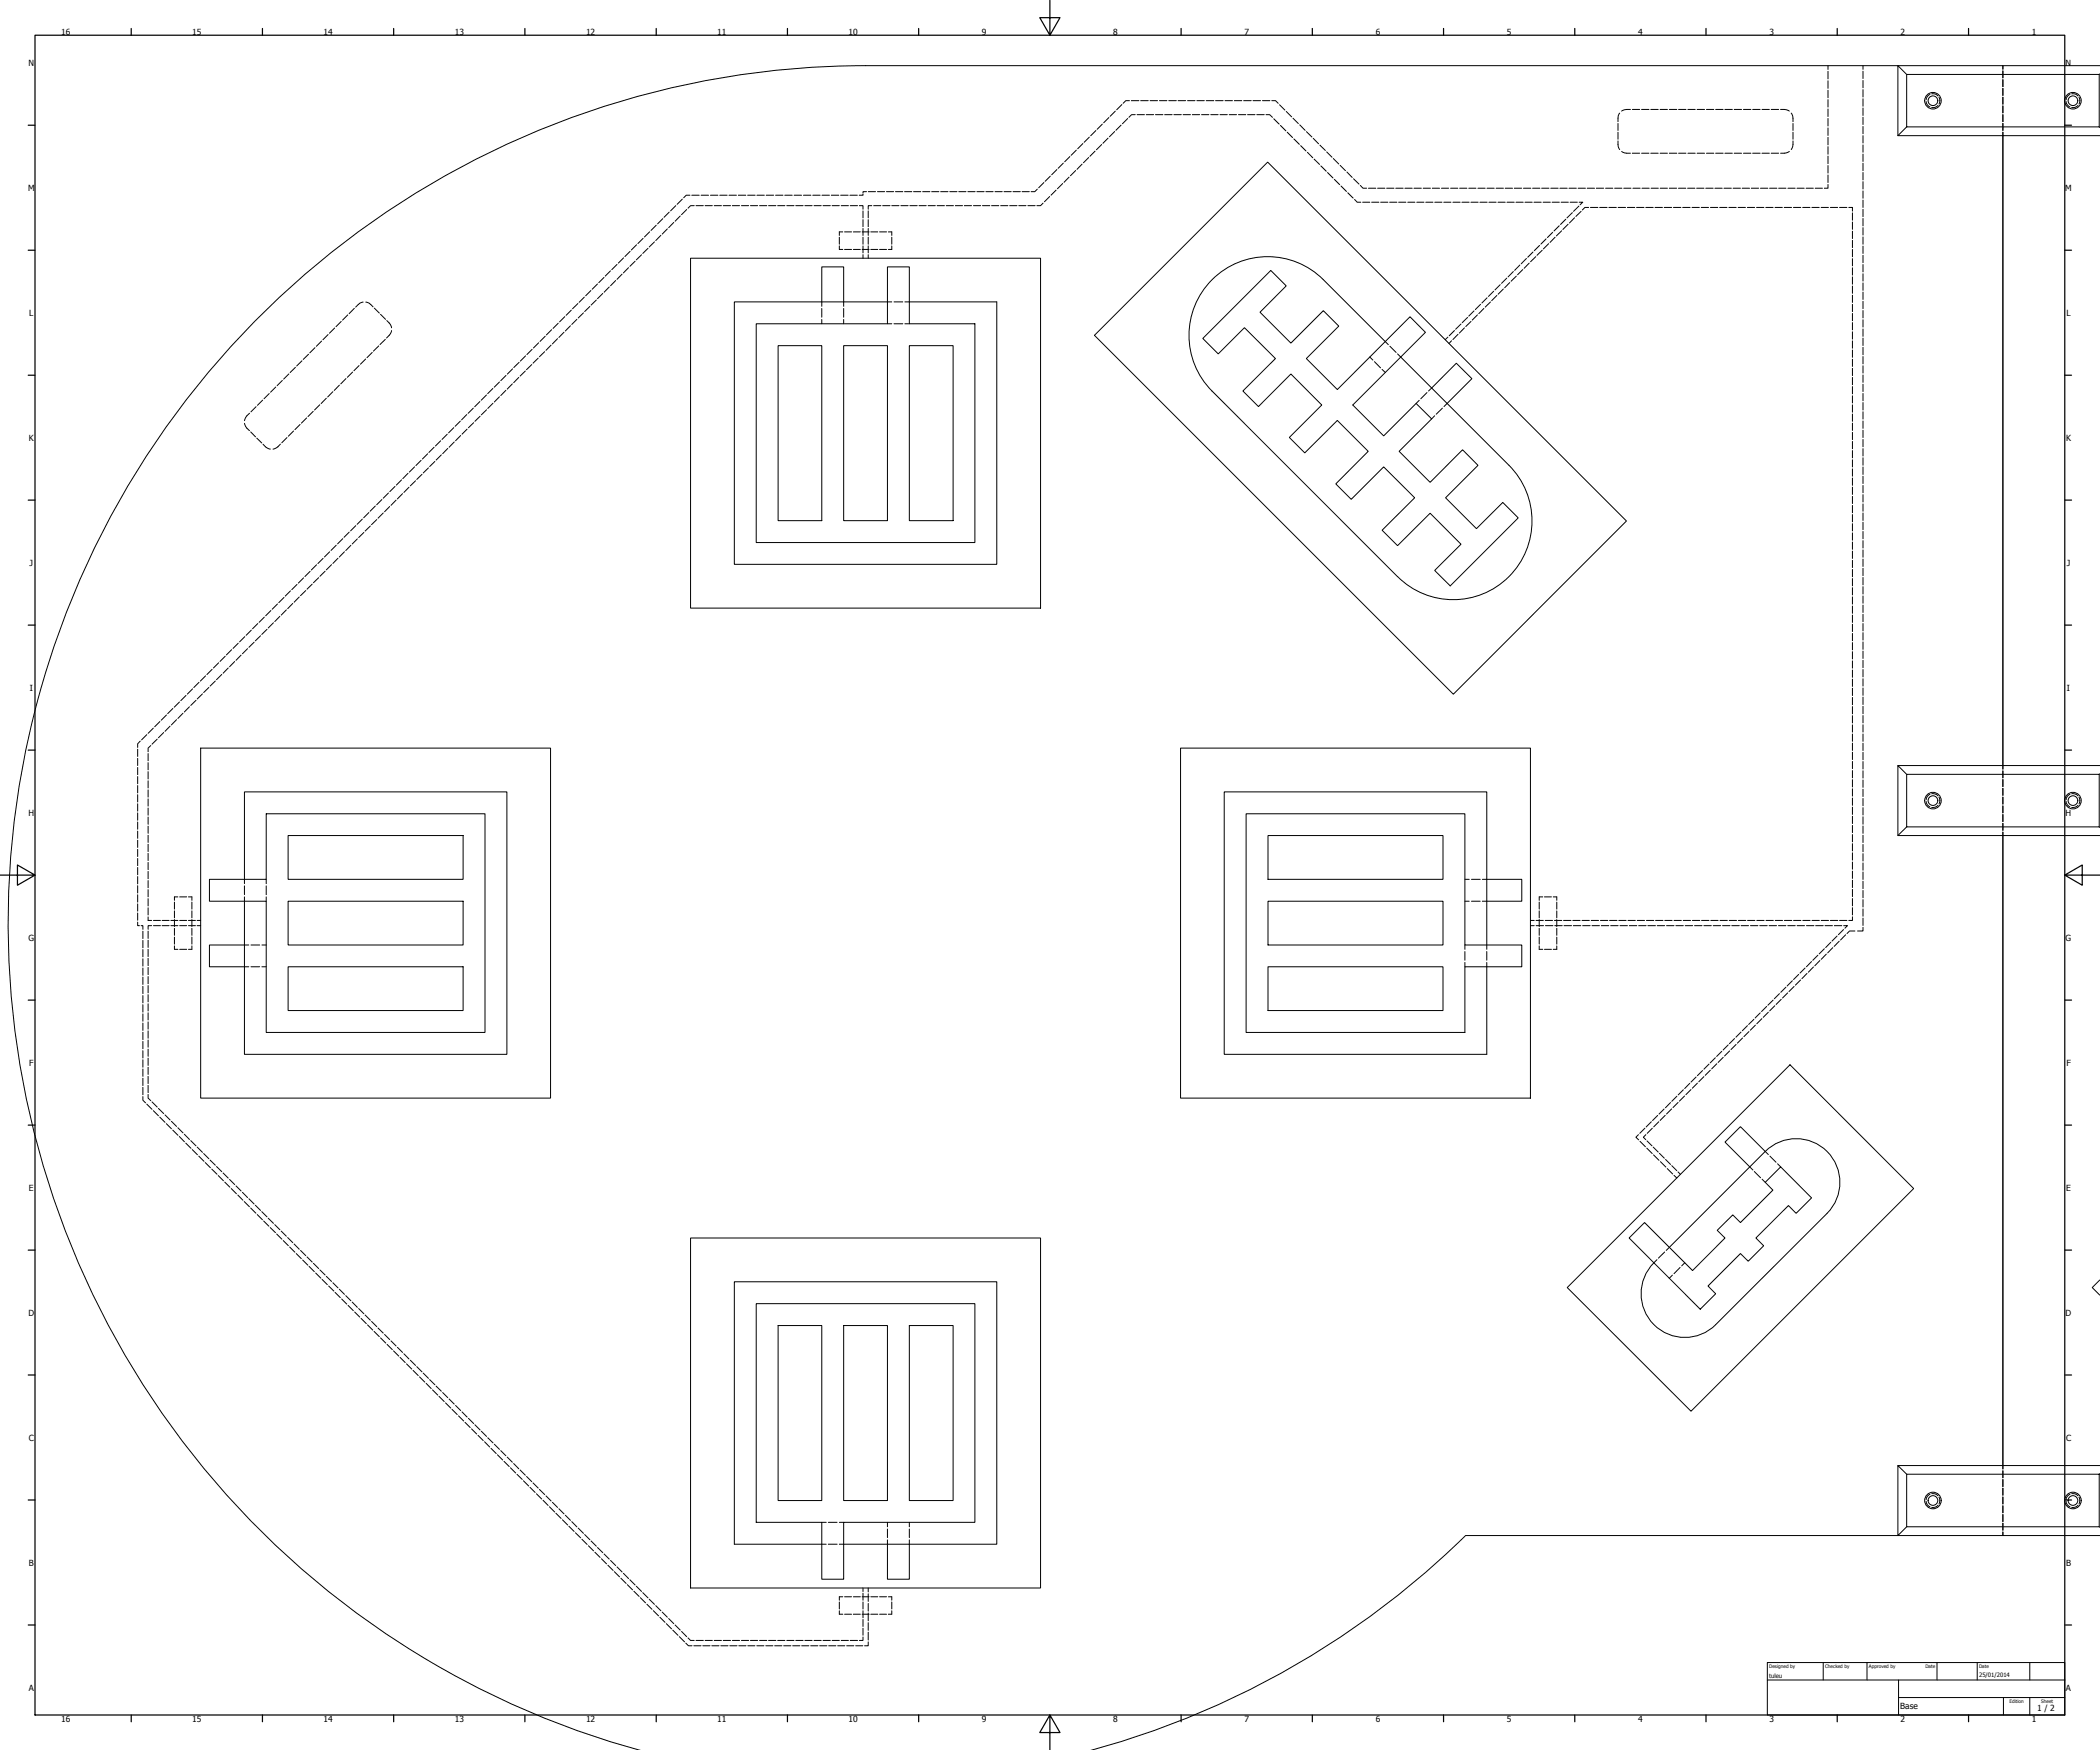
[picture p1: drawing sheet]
<svg xmlns="http://www.w3.org/2000/svg" width="1200mm" height="1000mm" viewBox="0 0 1200 1000" stroke-linecap="round" stroke-linejoin="round" font-family="sans-serif">
<defs><g id="words">
<g font-size="4.8">
<text x="35" y="20">16</text>
<text x="110" y="20">15</text>
<text x="185" y="20">14</text>
<text x="260" y="20">13</text>
<text x="335" y="20">12</text>
<text x="410" y="20">11</text>
<text x="485" y="20">10</text>
<text x="561" y="20">9</text>
<text x="636" y="20">8</text>
<text x="711" y="20">7</text>
<text x="786" y="20">6</text>
<text x="861" y="20">5</text>
<text x="936" y="20">4</text>
<text x="1011" y="20">3</text>
<text x="1086" y="20">2</text>
<text x="1161" y="20">1</text>
<text x="16" y="38">N</text>
<text x="1181" y="38">N</text>
<text x="16" y="109">M</text>
<text x="1180" y="109">M</text>
<text x="17" y="180">L</text>
<text x="1181" y="180">L</text>
<text x="16" y="252">K</text>
<text x="1181" y="252">K</text>
<text x="17" y="323">J</text>
<text x="1181" y="323">J</text>
<text x="17" y="395">I</text>
<text x="1181" y="395">I</text>
<text x="16" y="466">H</text>
<text x="1181" y="466">H</text>
<text x="16" y="538">G</text>
<text x="1181" y="538">G</text>
<text x="17" y="609">F</text>
<text x="1181" y="609">F</text>
<text x="17" y="680">E</text>
<text x="1181" y="680">E</text>
<text x="16" y="752">D</text>
<text x="1181" y="752">D</text>
<text x="16" y="823">C</text>
<text x="1181" y="823">C</text>
<text x="16" y="895">B</text>
<text x="1181" y="895">B</text>
<text x="16" y="966">A</text>
<text x="1181" y="966">A</text>
<text x="1086" y="977">Base</text>
<text x="35" y="984">16</text>
<text x="110" y="984">15</text>
<text x="185" y="984">14</text>
<text x="260" y="984">13</text>
<text x="335" y="984">12</text>
<text x="410" y="984">11</text>
<text x="485" y="984">10</text>
<text x="561" y="984">9</text>
<text x="636" y="984">8</text>
<text x="711" y="984">7</text>
<text x="786" y="984">6</text>
<text x="861" y="984">5</text>
<text x="936" y="984">4</text>
<text x="1011" y="984">3</text>
<text x="1086" y="984">2</text>
<text x="1161" y="984">1</text>
<text x="1164" y="978">1 / 2</text>
</g>
<g font-size="3.4">
<text x="1011" y="959">tuleu</text>
<text x="1131" y="959">25/01/2014</text>
</g>
<g font-size="2.7">
<text x="1011" y="953">Designed by</text>
<text x="1043" y="953">Checked by</text>
<text x="1068" y="953">Approved by</text>
<text x="1100" y="953">Date</text>
<text x="1131" y="953">Date</text>
<text x="1148" y="973">Edition</text>
<text x="1167" y="973">Sheet</text>
</g>
</g></defs>
<!-- layer: Hidden (ISO) -->
<g fill="none" stroke="#000" stroke-width=".57">
<path d="M1045 38v2M1065 38v2M1145 38v2M641 60l-3 3M645 58h-2l-1 1M647 58h4M652 58h4M657 58h5M663 58h4M668 58h4M673 58h5M679 58h4"/>
<path d="M684 58h4M689 58h5M695 58h4M700 58h4M705 58h5M711 58h4M716 58h4M721 58h5M727 58h2l2 1M731 60l3 3M1045 41v4M1045 46v4"/>
<path d="M1045 52v4M1045 57v4M1065 41v4M1065 46v4M1065 51v4M1065 56v5M1101 58v2l2 1M1103 54l-2 1v2M1104 54h2l2 1M1108 56l1 2-1 1M1145 41v4M1145 46v4"/>
<path d="M1145 51v4M1145 56v4M1181 58v2l2 1M1183 54l-2 1v2M1184 54h2l2 1M1188 56l1 2-1 1M623 78l-3 3M626 75l-3 3M630 71l-3 3M633 79l-3 3M634 67l-3 3M637 75l-3 3"/>
<path d="M637 64l-3 2M641 72l-3 2M644 68l-3 3M649 66h-2l-2 1M650 66h4M655 66h4M660 66h5M666 66h4M671 66h4M676 66h4M681 66h5M687 66h4"/>
<path d="M692 66h4M697 66h4M703 66h4M708 66h4M713 66h4M718 66h5M724 66h2l1 1M728 68l3 3M732 72l3 3M735 64l3 3M736 76l3 3M739 68l3 3"/>
<path d="M739 79l4 3M743 71l3 3M747 75l3 3M751 79l3 3M925 71v4M925 76v4M926 65l-1 1v4M932 63h-4l-1 1M933 63h4M938 63h4M943 63h5M949 63h4"/>
<path d="M954 63h4M959 63h5M965 63h4M970 63h4M975 63h4M981 63h4M986 63h4M991 63h4M996 63h5M1002 63h4M1007 63h4M1012 63h5"/>
<path d="M1018 63h3l2 1M1024 65l1 1v4M1025 71v4M1025 76v4M1045 62v5M1045 68v4M1045 73v4M1045 78v5M1065 62v4M1065 67v4M1065 72v4M1065 78v4"/>
<path d="M1108 60l-2 1h-2M1145 61v4M1145 66v4M1145 71v4M1145 76v2M1188 60l-2 1h-2M604 97l-3 3M608 93l-3 3M611 89l-3 3M615 97l-3 3M615 86l-3 3M618 94l-2 3"/>
<path d="M619 82l-3 3M622 90l-3 3M626 86l-3 3M630 83l-3 3M743 83l3 3M747 87l3 3M751 91l3 3M754 83l3 3M755 95l3 3M758 87l3 3M759 99l3 3M762 91l3 3"/>
<path d="M766 94l3 4M770 98l3 3M925 81v3l1 1M927 87h1l4 1M933 88h4M938 88h4M943 88h5M949 88h4M954 88h4M959 88h5M965 88h4M970 88h4"/>
<path d="M975 88h4M981 88h4M986 88h4M991 88h4M996 88h5M1002 88h4M1007 88h4M1012 88h5M1023 87h-2l-3 1M1025 81v3l-1 1M1045 84v4M1045 89v5"/>
<path d="M1045 95v4M1065 83v4M1065 88v4M1065 93v5M1065 99v4M386 118l-3 3M390 114l-3 3M392 120l-2 3M394 112h-2l-1 1M395 112h5M397 118h-2l-2 1M398 118h4"/>
<path d="M401 112h4M403 118h4M406 112h4M408 118h4M411 112h5M413 118h5M417 112h4M419 118h4M422 112h4M424 118h4M427 112h5M429 118h4"/>
<path d="M433 112h4M434 118h4M438 112h4M439 118h4M443 112h4M444 118h5M449 112h4M450 118h4M454 112h4M455 118h4M459 112h4M460 118h4"/>
<path d="M465 112h4M465 118h4M470 112h4M470 118h5M475 112h4M476 118h4M480 112h5M481 118h4M486 112h4M486 118h4M491 118h2v2M493 111v1h-2"/>
<path d="M495 110h-2M496 110h4M498 118h-2v2M499 118h4M501 110h5M504 118h5M507 110h4M510 118h4M512 110h4M515 118h4M517 110h4M520 118h4"/>
<path d="M522 110h4M525 118h4M527 110h4M530 118h5M532 110h5M536 118h4M538 110h4M541 118h4M543 110h4M546 118h4M548 110h4M551 118h4"/>
<path d="M553 110h4M556 118h4M558 110h4M561 118h5M563 110h5M567 118h4M569 110h4M572 118h4M574 110h4M577 118h4M579 110h4M582 118h4"/>
<path d="M584 110h4M587 118h5M593 108l-2 2h-2M596 116l-1 2h-2M597 104l-3 3M600 112l-3 3M600 101l-3 3M604 109l-3 3M607 105l-3 3M611 101l-3 3M763 102l3 4M766 106l3 3"/>
<path d="M770 110l3 3M774 102l3 3M774 114l2 2h2M777 106l2 2h2M779 116h4M782 108h4M784 116h4M787 108h4M789 116h4M792 108h5M794 116h4M798 108h4"/>
<path d="M799 116h4M803 108h4M805 116h4M808 108h4M810 116h4M813 108h4M815 116h4M819 108h4M820 116h4M824 108h4M825 116h4M829 108h4"/>
<path d="M830 116h4M834 108h4M835 116h5M839 108h5M841 116h4M845 108h4M846 116h4M850 108h4M851 116h4M855 108h4M856 116h4M860 108h4"/>
<path d="M861 116h4M865 108h5M866 116h5M871 108h4M872 116h4M876 108h4M877 116h4M881 108h4M882 116h4M886 108h4M887 116h4M891 108h5"/>
<path d="M892 116h4M897 108h4M897 116h4M902 108h4M902 118l-3 3M902 116h3l-2 1M907 108h4M908 119h-2l-2 1M909 119h4M912 108h4M914 119h4M918 108h4"/>
<path d="M919 119h5M923 108h4M925 119h4M928 108h4M930 119h4M933 108h4M935 119h5M938 108h5M941 119h4M944 108h4M946 119h4M949 108h4"/>
<path d="M951 119h4M954 108h4M956 119h5M959 108h4M962 119h4M964 108h5M967 119h4M970 108h4M972 119h4M975 108h4M978 119h4M980 108h4"/>
<path d="M983 119h4M985 108h4M988 119h4M990 108h5M993 119h5M996 108h4M999 119h4M1001 108h4M1004 119h4M1006 108h4M1009 119h4M1011 108h4"/>
<path d="M1014 119h5M1017 108h4M1020 119h4M1022 108h4M1025 119h4M1027 108h4M1030 119h4M1032 108h4M1035 119h5M1037 108h5M1041 119h4M1045 105v3h-2"/>
<path d="M1045 100v4M1046 119h4M1051 119h4M1057 119h2v2M1065 104v4M1065 109v4M1065 114v5M1065 120v4M364 140l-3 3M368 136l-3 3M371 132l-3 3M374 138l-3 3"/>
<path d="M375 129l-3 3M378 134l-3 3M379 125l-3 3M381 131l-3 3M382 121l-3 3M385 127l-3 3M389 123l-3 3M480 136v4M482 133h-2v2M483 133h4M488 133h4M493 133h4"/>
<path d="M493 121v4M493 126v4M493 131v4M493 136v4M496 121v4M496 126v4M496 131v4M496 136v4M498 133h4M503 133h4M508 133h2v2M510 136v4"/>
<path d="M884 137l-3 3M885 139l-3 3M887 133l-3 3M889 136l-3 3M891 129l-3 3M892 132l-2 3M895 125l-3 3M896 128l-3 3M899 122l-3 3M900 124l-3 3M904 121l-3 3M1059 122v4"/>
<path d="M1059 127v4M1059 132v4M1059 137v5M1065 125v4M1065 130v4M1065 135v5M345 159l-3 3M349 155l-3 3M353 151l-3 3M356 157l-3 3M356 147l-3 3M359 153l-3 3"/>
<path d="M360 144l-3 3M363 149l-3 3M367 146l-3 3M370 142l-3 3M480 141v2h2M483 143h4M488 143h4M493 143h4M493 141v4M493 146v2M496 141v4M496 146v2"/>
<path d="M498 143h4M503 143h4M510 141v2h-2M861 159l-3 3M865 155l-3 3M867 158l-3 3M869 151l-3 3M870 154l-3 3M872 148l-3 3M874 150l-3 3M876 144l-3 3M878 147l-3 3"/>
<path d="M880 140l-3 3M881 143l-3 3M1059 143v4M1059 148v4M1059 153v4M1059 158v4M1065 141v4M1065 146v4M1065 151v4M1065 156v5M199 180l-3 3M203 176l-3 3"/>
<path d="M208 173h-2l-3 3M209 173h2l2 2M214 176l3 3M217 180l3 2M327 177l-3 3M330 173l-3 3M333 179l-3 3M334 170l-3 3M337 175l-3 3M338 166l-3 3M341 171l-3 3M341 162l-3 3"/>
<path d="M344 168l-2 3M348 164l-3 3M352 160l-3 3M470 173v2M470 176v5M482 173v2M482 176v5M507 173h3M511 173h5M517 173h3M842 178l-3 3M844 180l-3 3"/>
<path d="M846 174l-3 3M848 176l-3 3M850 170l-3 3M852 173l-3 3M854 166l-3 3M855 169l-3 3M857 163l-3 3M859 165l-3 3M863 161l-3 3M1059 163v5M1059 169v4M1059 174v4"/>
<path d="M1059 179v4M1065 162v4M1065 167v4M1065 172v4M1065 177v5M180 199l-3 3M184 195l-3 3M188 191l-3 3M191 187l-3 3M195 184l-3 3M216 198l-3 3M220 194l-3 3"/>
<path d="M221 183l2 3 1 1M224 189l-1 2-2 2M304 200l-3 3M308 196l-3 3M312 192l-3 3M315 197l-3 3M315 188l-3 3M319 194l-3 3M319 185l-3 3M322 190l-3 3M323 181l-3 3M326 186l-3 3"/>
<path d="M330 182l-3 3M470 183v2M482 183v2M507 185h3M511 185h5M517 185h3M792 195l1 2M794 198l4 3M827 193l-1 1M830 195l-2 1M831 189l-3 3M833 191l-3 3"/>
<path d="M835 185l-3 3M837 187l-3 3M839 181l-3 3M841 184l-3 3M1059 184v5M1059 190v4M1059 195v4M1065 183v4M1065 188v4M1065 193v4M1065 199v4M161 217l-3 3"/>
<path d="M165 214l-3 3M169 210l-3 3M173 206l-3 3M176 202l-3 3M198 216l-3 3M201 213l-2 3M205 209l-3 3M209 205l-3 3M213 201l-3 3M285 218l-3 3M289 215l-3 3M293 219l-3 3"/>
<path d="M293 211l-3 3M296 216l-2 3M297 207l-3 3M300 212l-3 3M300 203l-3 3M304 208l-3 3M308 205l-3 3M311 201l-3 3M783 204l2 2M785 207l4 3M790 211l2 2M799 202l1 2"/>
<path d="M1059 200v4M1059 205v4M1059 211v4M1059 216v4M1065 204v4M1065 209v4M1065 214v5M1065 220v4M143 236l-3 3v1M146 232l-3 3M150 229l-3 3M154 225l-3 3"/>
<path d="M158 221l-3 3M175 239l-3 3M179 235l-3 3M183 231l-3 3M186 228l-2 3M190 224l-3 3M194 220l-3 3M267 237l-3 3M271 233l-3 3M274 229l-3 3M274 238l-3 3M278 226l-3 3"/>
<path d="M278 234l-3 3M282 222l-3 3M282 230l-3 3M285 227l-2 3M289 223l-3 3M811 229l-2 2M816 224l-4 4M818 222l-2 1M820 238l-2 1M824 233l-3 4M827 231l-2 1M1059 221v4"/>
<path d="M1059 226v4M1059 231v5M1059 237v4M1065 225v4M1065 230v4M1065 235v5M140 242v2l3 2M143 247l3 3M147 250l3 3M150 254l3 2 1 1M160 254l-2 2-2 1M164 250l-3 3"/>
<path d="M168 246l-3 3M172 243l-3 3M244 259l-3 3M248 256l-3 3M252 252l-3 3M252 260l-3 3M256 248l-3 3M256 256l-3 3M259 244l-3 3M260 253l-3 3M263 241l-3 3M263 249l-3 3"/>
<path d="M267 245l-3 3M271 242l-3 2M1059 242v4M1059 247v4M1059 252v4M1059 257v5M1065 241v4M1065 246v4M1065 251v4M1065 256v5M226 278l-3 3M229 274l-2 3"/>
<path d="M233 271l-3 3M234 278l-3 3M237 267l-3 3M237 275l-2 3M241 263l-3 3M241 271l-3 3M245 267l-3 3M249 264l-3 3M1059 263v4M1059 268v4M1059 273v4M1059 278v5"/>
<path d="M1065 262v4M1065 267v4M1065 272v4M1065 277v5M207 297l-3 3M211 293l-3 3M215 289l-3 3M215 297l-3 3M218 285l-3 3M219 293l-3 3M222 282l-3 3M223 289l-3 3"/>
<path d="M226 286l-3 3M230 282l-3 3M1059 284v4M1059 289v4M1059 294v4M1059 299v4M1065 283v4M1065 288v4M1065 293v4M1065 298v5M185 319l-3 3M188 315l-3 3"/>
<path d="M192 312l-3 3M193 319l-3 3M196 308l-3 3M197 315l-3 3M200 304l-3 3M201 312l-3 3M203 300l-3 3M204 308l-3 3M208 304l-3 3M212 301l-3 3M1059 305v4M1059 310v4"/>
<path d="M1059 315v4M1065 304v4M1065 309v4M1065 314v4M1065 320v4M166 338l-3 3M170 334l-3 3M173 330l-3 3M175 338l-3 2M177 327l-3 3M178 334l-3 3M181 323l-3 3"/>
<path d="M182 330l-3 3M186 326l-3 3M189 323l-3 3M1059 320v4M1059 325v5M1059 331v4M1059 336v4M1065 325v4M1065 330v4M1065 335v5M147 356l-3 3M151 353l-3 3"/>
<path d="M153 360l-3 3M155 349l-3 3M156 356l-3 3M159 345l-3 3M160 352l-3 3M162 341l-3 3M164 349l-3 3M167 345l-3 3M171 341l-3 3M1059 341v4M1059 346v5M1059 352v4"/>
<path d="M1059 357v4M1065 341v4M1065 346v4M1065 351v4M1065 356v5M125 379l-3 3M129 375l-3 3M132 371l-3 3M134 378l-3 3M136 368l-3 3M138 374l-3 3M140 364l-3 3"/>
<path d="M141 371l-2 3M144 360l-3 3M145 367l-3 3M149 363l-3 3M1059 362v4M1059 367v4M1059 372v5M1059 378v4M1065 362v4M1065 367v4M1065 372v4M1065 377v5"/>
<path d="M106 397l-3 3M110 394l-3 3M114 390l-3 3M116 397l-3 2M117 386l-3 3M119 393l-3 3M121 383l-3 3M123 389l-3 3M127 385l-3 3M130 382l-2 3M1059 383v4M1059 388v4"/>
<path d="M1059 393v5M1059 399v4M1065 383v4M1065 388v4M1065 393v4M1065 398v5M84 420l-3 3M88 416l-3 3M91 412l-3 3M94 419l-3 3M95 409l-3 3M97 415l-3 3"/>
<path d="M99 405l-3 3M101 411l-3 3M103 401l-3 3M105 408l-3 3M108 404l-3 3M112 400l-3 3M1059 404v4M1059 409v4M1059 414v4M1059 419v5M1065 404v4M1065 409v4"/>
<path d="M1065 414v4M1065 419v5M79 428v4M79 433v5M79 439v4M80 424l-1 1v2M85 431v4M85 436v4M86 426l-1 2v2M90 422l-3 3M1059 425v4M1059 430v4"/>
<path d="M1059 435v4M1065 425v4M1065 430v4M1065 435v4M1145 438v2M79 444v4M79 449v4M79 454v4M79 459v5M85 441v4M85 446v4M85 451v5"/>
<path d="M85 457v4M1059 440v5M1059 446v4M1059 451v4M1059 456v4M1065 440v5M1065 446v4M1065 451v4M1065 456v5M1101 458v2l2 1M1103 454l-2 1v2M1104 454h2l2 1"/>
<path d="M1108 456l1 2-1 1M1145 441v4M1145 446v4M1145 451v4M1145 456v4M1181 458v2l2 1M1183 454l-2 1v2M1184 454h2l2 1M1188 456l1 2-1 1M79 465v4M79 470v4M79 475v4"/>
<path d="M85 462v4M85 467v4M85 472v4M85 477v4M1059 461v4M1059 466v5M1059 472v4M1059 477v4M1065 462v4M1065 467v4M1065 472v4M1065 477v5"/>
<path d="M1108 460l-2 1h-2M1145 461v4M1145 466v4M1145 471v4M1145 476v2M1188 460l-2 1h-2M79 480v4M79 485v5M79 491v4M79 496v4M85 482v5M85 488v4"/>
<path d="M85 493v4M85 498v4M1059 482v4M1059 487v5M1059 493v4M1059 498v4M1065 483v4M1065 488v4M1065 493v4M1065 498v5M79 501v4M79 506v4"/>
<path d="M79 511v5M79 517v4M85 503v4M85 508v5M85 514v4M85 519v4M100 516v4M102 513h-2v2M103 513h4M108 513h2v2M110 516v4M140 503v2"/>
<path d="M140 506v5M140 513v2M152 503v2M152 506v5M152 513v2M837 515h3M837 503h3M841 515h5M841 503h5M847 515h3M847 503h3M880 516v4"/>
<path d="M882 513h-2v2M883 513h4M888 513h2v2M890 516v4M1059 503v4M1059 508v4M1059 514v4M1059 519v4M1065 504v4M1065 509v4M1065 514v4M1065 519v5"/>
<path d="M79 527v2h1M79 522v4M81 529h1v2M82 532v4M82 537v5M85 524v2h2M85 532v4M85 537v4M87 529h-2v2M88 526h4M88 529h4M93 526h4"/>
<path d="M93 529h4M98 526h4M98 529h4M100 521v4M100 526v4M100 531v4M100 536v4M103 526h4M103 529h4M108 526h4M108 529h4M110 521v4"/>
<path d="M110 526v4M110 531v4M110 536v4M113 526h2M113 529h2M875 526h2M875 529h2M878 526h4M878 529h4M880 521v4M880 526v4M880 531v4"/>
<path d="M880 536v4M883 526h4M883 529h4M888 526h5M889 529h4M890 521v4M890 526v4M890 531v4M890 536v4M894 526h4M894 529h4M899 526h4"/>
<path d="M899 529h4M904 526h4M904 529h5M909 526h5M910 529h4M915 526h4M915 529h4M920 526h4M920 529h5M925 526h4M926 529h4M930 526h5"/>
<path d="M931 529h4M936 526h4M936 529h5M941 526h4M942 529h4M946 526h4M947 529h4M951 526h5M952 529h5M957 526h4M958 529h4M962 526h4"/>
<path d="M963 529h4M967 526h4M968 529h5M972 526h5M974 529h4M978 526h4M979 529h4M983 526h4M984 529h5M988 526h4M990 529h4M993 526h5"/>
<path d="M995 529h4M999 526h4M1000 529h5M1004 526h4M1006 529h4M1009 526h4M1011 529h4M1015 526h4M1016 529h5M1020 526h4M1022 529h4M1025 526h4"/>
<path d="M1027 529h4M1030 526h4M1032 529h5M1036 526h4M1038 529h4M1041 526h4M1043 529h4M1046 526h4M1046 539l-3 3M1048 529h5M1050 535l-3 3M1051 538l-3 3"/>
<path d="M1051 526h4M1054 531l-3 3M1054 529h2l-2 1M1055 534l-3 3M1059 524v2h-2M1060 532h-3l-1 2M1065 530v2h-3M1065 525v4M82 543v4M82 548v4M82 553v4M82 558v5"/>
<path d="M85 543v4M85 548v4M85 553v4M85 558v4M100 541v2h2M103 543h4M110 541v2h-2M140 540h2M140 553h2M143 540h5M143 553h5M150 540h2"/>
<path d="M150 553h2M837 540v3M837 544v5M837 550v3M850 540v3M850 544v5M850 550v3M880 541v2h2M883 543h4M890 541v2h-2M1028 557l-3 3M1032 553l-3 3"/>
<path d="M1033 556l-3 3M1035 550l-3 3M1036 553l-3 3M1039 546l-3 3M1040 549l-3 3M1043 542l-3 3M1044 545l-3 3M1047 542l-2 3M82 564v4M82 569v4M82 574v4M82 579v5"/>
<path d="M85 563v4M85 568v5M85 574v4M85 579v4M1006 579l-3 3M1010 575l-3 3M1011 578l-3 3M1013 572l-3 2M1014 575l-3 3M1017 568l-3 3M1018 571l-3 3M1021 564l-3 3"/>
<path d="M1022 567l-3 3M1024 561l-3 2M1025 564l-3 3M1029 560l-3 3M82 585v4M82 590v4M82 595v4M85 584v4M85 589v4M85 594v4M85 600v4M988 597l-3 3"/>
<path d="M991 594l-3 2M992 597l-3 3M995 590l-3 3M996 593l-3 3M999 586l-3 3M1000 590l-3 2M1002 583l-3 2M1003 586l-3 3M1007 582l-3 3M82 600v5M82 606v4M82 611v4"/>
<path d="M82 616v4M85 605v4M85 610v4M85 615v4M966 619l-3 3M969 616l-3 2M970 619l-3 3M973 612l-3 3M974 615l-3 3M977 608l-3 3M977 612l-2 3M980 605l-3 2"/>
<path d="M981 608l-3 3M984 601l-3 3M985 604l-3 3M989 601l-3 3M82 627v2l1 1M82 621v5M84 631l3 3M85 625v3l1 1M85 620v4M87 630l3 3M88 635l3 3M91 633l3 3"/>
<path d="M91 638l3 3M94 637l3 3M947 637l-3 3M951 634l-3 3M952 637l-3 3M955 630l-3 3M955 634l-3 3M958 626l-3 3M959 630l-3 3M962 623l-3 3M963 626l-3 3M966 623l-3 3"/>
<path d="M95 642l3 3M98 641l3 3M99 646l3 3M102 645l3 2M102 650l3 3M105 648l3 3M106 653l3 3M109 652l3 3M110 657l3 3M113 656l3 3M116 659l3 3M936 648l-1 2 1 1"/>
<path d="M937 652l3 3M940 645l-3 3M941 648l-2 2 2 1M941 656l3 3M941 652l3 3M944 641l-3 3M944 645l-3 3M945 656l3 2M948 641l-3 3M948 659l3 3M1009 658l2 2M114 661l3 3"/>
<path d="M117 664l3 3M120 663l3 3M121 668l3 3M124 667l3 3M125 672l3 3M128 670l2 3M128 676l3 2M131 674l3 3M132 679l3 3M135 678l3 3M945 660l3 3M949 664l3 3"/>
<path d="M952 663l3 2M953 668l3 3M955 666l3 3M957 672l1 1M959 670l1 1M1000 667l2 2M1003 670l3 3M1007 674l2 2M1011 661l4 3M1016 665l2 2M136 683l3 3M139 681l2 3"/>
<path d="M140 687l3 3M142 685l3 3M143 690l3 3M146 689l3 3M147 694l3 3M150 692l3 3M151 698l3 3M153 696l3 3M157 700l3 3M154 702l3 2M158 705l3 3M161 704l3 3"/>
<path d="M162 709l3 3M164 707l3 3M166 713l3 3M168 711l3 3M169 716l3 3M172 715l3 3M175 718l3 3M947 720l-2 2M951 716l-3 3M954 713l-2 2M173 720l3 3M177 724l3 3"/>
<path d="M179 722l3 3M180 728l3 3M183 726l3 3M184 731l3 3M186 729l3 3M188 735l3 3M190 733l3 3M192 739l3 3M194 737l3 3M956 729l-2 2M960 724l-3 4M963 722l-2 1"/>
<path d="M195 742l3 3M198 740l3 3M199 746l3 3M201 744l3 3M203 750l3 3M205 748l3 3M206 753l3 3M209 752l3 3M210 757l3 3M212 755l3 3M216 759l3 3M214 761l3 3"/>
<path d="M217 765l3 3M220 763l3 3M221 768l3 3M223 766l3 3M225 772l3 3M227 770l3 3M229 776l3 3M231 774l3 3M232 779l3 3M235 777l2 3M236 783l3 3M238 781l3 3"/>
<path d="M240 787l3 3M242 785l3 3M244 791l2 3M246 788l3 3M247 794l3 3M249 792l3 3M251 798l3 3M253 796l3 3M257 800l3 2M255 802l3 3M258 805l3 3M260 803l3 3"/>
<path d="M262 809l3 3M264 807l3 3M266 813l3 3M268 811l3 3M269 817l3 3M271 814l3 3M275 818l3 3M273 820l3 3M277 824l3 3M279 822l3 3M281 828l3 3M283 825l2 3"/>
<path d="M284 831l3 3M286 829l3 3M288 835l3 3M290 833l3 3M292 839l3 3M294 836l2 3M1145 838v2M295 843l3 3M297 840l3 3M299 846l3 3M301 844l3 3M303 850l3 3"/>
<path d="M305 847l3 3M307 854l3 3M308 851l3 3M310 857l3 3M312 855l3 3M316 859l3 3M1101 858v2l2 1M1103 854l-2 1v2M1104 854h2l2 1M1108 856l1 2-1 1M1145 841v4M1145 846v4"/>
<path d="M1145 851v4M1145 856v4M1181 858v2l2 1M1183 854l-2 1v2M1184 854h2l2 1M1188 856l1 2-1 1M314 861l3 3M318 865l3 3M319 862l3 3M321 869l3 3M323 866l3 3M325 872l3 3"/>
<path d="M327 870l3 3M329 876l3 3M330 873l3 3M333 880l3 3M334 877l3 3M470 870h2M473 870h5M480 870h2M507 870v3M507 874v5M520 870v3M520 874v5"/>
<path d="M1108 860l-2 1h-2M1145 861v4M1145 866v4M1145 871v4M1145 876v2M1188 860l-2 1h-2M336 883l3 3M338 881l3 3M340 887l3 3M342 884l2 3M344 891l3 3M345 888l3 3"/>
<path d="M347 895l3 3M349 892l3 3M351 898l3 3M353 895l3 3M356 899l3 3M470 883h2M473 883h5M480 883h2M507 880v3M520 880v3M355 902l3 3M359 906l3 3"/>
<path d="M360 903l3 3M362 909l3 3M364 907l3 3M366 913l3 3M367 910l3 3M370 917l3 3M371 914l3 3M375 918l3 3M480 916v4M482 913h-2v2M483 913h4M488 913h4"/>
<path d="M493 913h4M493 908v2M493 911v4M493 916v4M496 908v2M496 911v4M496 916v5M498 913h4M503 913h4M508 913h2v2M510 916v4M373 920l3 3"/>
<path d="M377 924l3 3M378 921l3 3M381 928l3 3M382 925l3 3M384 932l3 3M386 929l3 3M388 935l3 3M390 932l2 3M392 939l1 2h2M393 936l2 2h2M398 938h4M403 938h4"/>
<path d="M408 938h4M413 938h5M419 938h4M424 938h4M429 938h4M434 938h4M439 938h4M444 938h5M450 938h4M455 938h4M460 938h4M465 938h4"/>
<path d="M470 938h5M476 938h4M480 921v2h2M481 938h4M483 923h4M486 938h4M488 923h4M493 923h4M493 936v2h-2M493 921v4M493 926v4M493 931v4"/>
<path d="M496 938v3h-2M496 922v4M496 927v5M496 933v4M498 923h4M503 923h4M510 921v2h-2M396 941h5M402 941h4M407 941h4M412 941h4M417 941h4"/>
<path d="M422 941h4M427 941h4M432 941h5M438 941h4M443 941h4M448 941h4M453 941h4M458 941h4M463 941h4M468 941h5M474 941h4M479 941h4"/>
<path d="M484 941h4M489 941h4"/>
</g>
<!-- layer: Visible (ISO) -->
<g fill="none" stroke="#000" stroke-width=".57">
<path d="M495 38h705M495 38a490 490 0 0 0-486 424 490 490 0 0 0 357 538M1090 43h110v30h-110zM1090 43l-5-5v40M1200 42v1M1090 73l-5 5h115M1145 78v360M1200 73h.1M395 148h200v200h-200zM756 160l36 35M756 160a45 45 0 0 0-63 0 45 45 0 0 0 0 63l106 107a45 45 0 0 0 63 0 45 45 0 0 0 0-64l-62-62M470 173v-20h12v20"/>
<path d="M507 173h-87v150h150v-150h-50M432 185h75v-32h13v32h37v125h-125zM445 198h25v100h-25zM482 198h25v100h-25zM520 198h25v100h-25zM625 192l99-99 206 205-99 99zM687 193l39-38 9 8-15 15 18 18 18-18 9 8-18 19 17 18 42-42 9 9-42 41 18 18 18-18 9 8-18 19 17 18 19-19 9 9-19 18 18 18 15-15 9 9-39 39-9-9 15-15-18-18-18 19-9-9 18-19-17-17-19 18-9-8 19-19-18-18-18 19-9-9 18-19-17-17-19 18-9-9 19-18-18-18-15 15zM818 222l14-14 9 8-14 15M115 428h200v200h-200zM675 428h200v200h-200zM1085 438h115M1090 443h110v30h-110z"/>
<path d="M1090 443l-5-5v40M1200 442v1M152 465h125v125h-125v-75h-32v-12h32zM165 478h100v25h-100zM712 465h125v75h33v13h-33v37h-125zM725 478h100v25h-100zM1090 473l-5 5h115M1145 478v360M1200 473h.1M140 503v-50h150v150h-150v-88M165 515h100v25h-100zM725 515h100v25h-100z"/>
<path d="M850 503h20v12h-20M140 540h-20v13h20M165 553h100v25h-100zM725 553h100v25h-100zM850 540v-87h-150v150h150v-50M1009 658l-14-14-9 9 14 14M1009 658l-55 55M1009 658a25 25 0 0 1 35 0 25 25 0 0 1 0 35l-63 64a25 25 0 0 1-36 0 25 25 0 0 1 0-35M940 699l27 27 19-18-5-5 9-9 5 5 18-19-4-4 9-9 17 18-9 8-4-4-19 19 5 4-9 9-4-5-19 19 5 4-9 9-41-40zM395 708h200v200h-200zM896 736l127-127 71 70-128 128zM1200 732l-4 4 4 4"/>
<path d="M432 745h125v125h-75v33h-12v-33h-38zM445 758h25v100h-25zM482 758h25v100h-25zM520 758h25v100h-25zM1085 838h115M1090 843h110v30h-110zM1090 843l-5-5v40l5-5M1200 842v1M1200 873h.1M1200 878h-362a486 486 0 0 1-215 122M470 883h-50v-150h150v150h-88M507 883v20h13v-20"/>
<circle cx="1105" cy="58" r="2.8"/>
<circle cx="1105" cy="58" r="5"/>
<circle cx="1185" cy="58" r="2.8"/>
<circle cx="1185" cy="58" r="5"/>
<circle cx="1105" cy="458" r="2.8"/>
<circle cx="1105" cy="458" r="5"/>
<circle cx="1185" cy="458" r="2.8"/>
<circle cx="1185" cy="458" r="5"/>
<circle cx="1105" cy="858" r="5"/>
<circle cx="1105" cy="858" r="2.8"/>
<circle cx="1185" cy="858" r="5"/>
<circle cx="1185" cy="858" r="2.8"/>
</g>
<!-- layer: Border (ISO) -->
<g fill="none" stroke="#000" stroke-width=".7">
<path d="M75 16v4M150 16v4M225 16v4M300 16v4M375 16v4M450 16v4M525 16v4M600 0v20l-6-10h12l-6 10M675 16v4M750 16v4M825 16v4M900 16v4"/>
<path d="M975 16v4M1050 16v4M1125 16v4M20 20h1160v960h-1160zM16 72h4M1180 72h4M16 143h4M1180 143h4M16 214h4M1180 214h4M16 286h4M1180 286h4"/>
<path d="M16 357h4M1180 357h4M16 429h4M1180 429h4M0 500h20l-10-6v12l10-6M1180 500l10 6v-12l-10 6h20M16 572h4M1180 572h4M16 643h4M1180 643h4M16 714h4M1180 714h4"/>
<path d="M16 786h4M1180 786h4M16 857h4M1180 857h4M16 929h4M1180 929h4M75 980v4M150 980v4M225 980v4M300 980v4M375 980v4M450 980v4"/>
<path d="M525 980v4M600 980l6 10h-12l6-10v20M675 980v4M750 980v4M825 980v4M900 980v4M975 980v4M1050 980v4M1125 980v4"/>
</g>
<!-- layer: Title (ISO) -->
<path d="M1010 950h170v30h-170zM1042 950v10M1067 950v10M1107 950v10M1130 950v10M1160 950v10M1010 960h170M1085 970h95M1085 960v20M1145 970v10M1160 970v10" fill="none" stroke="#000" stroke-width=".57"/>
<use href="#words"/>
</svg>
